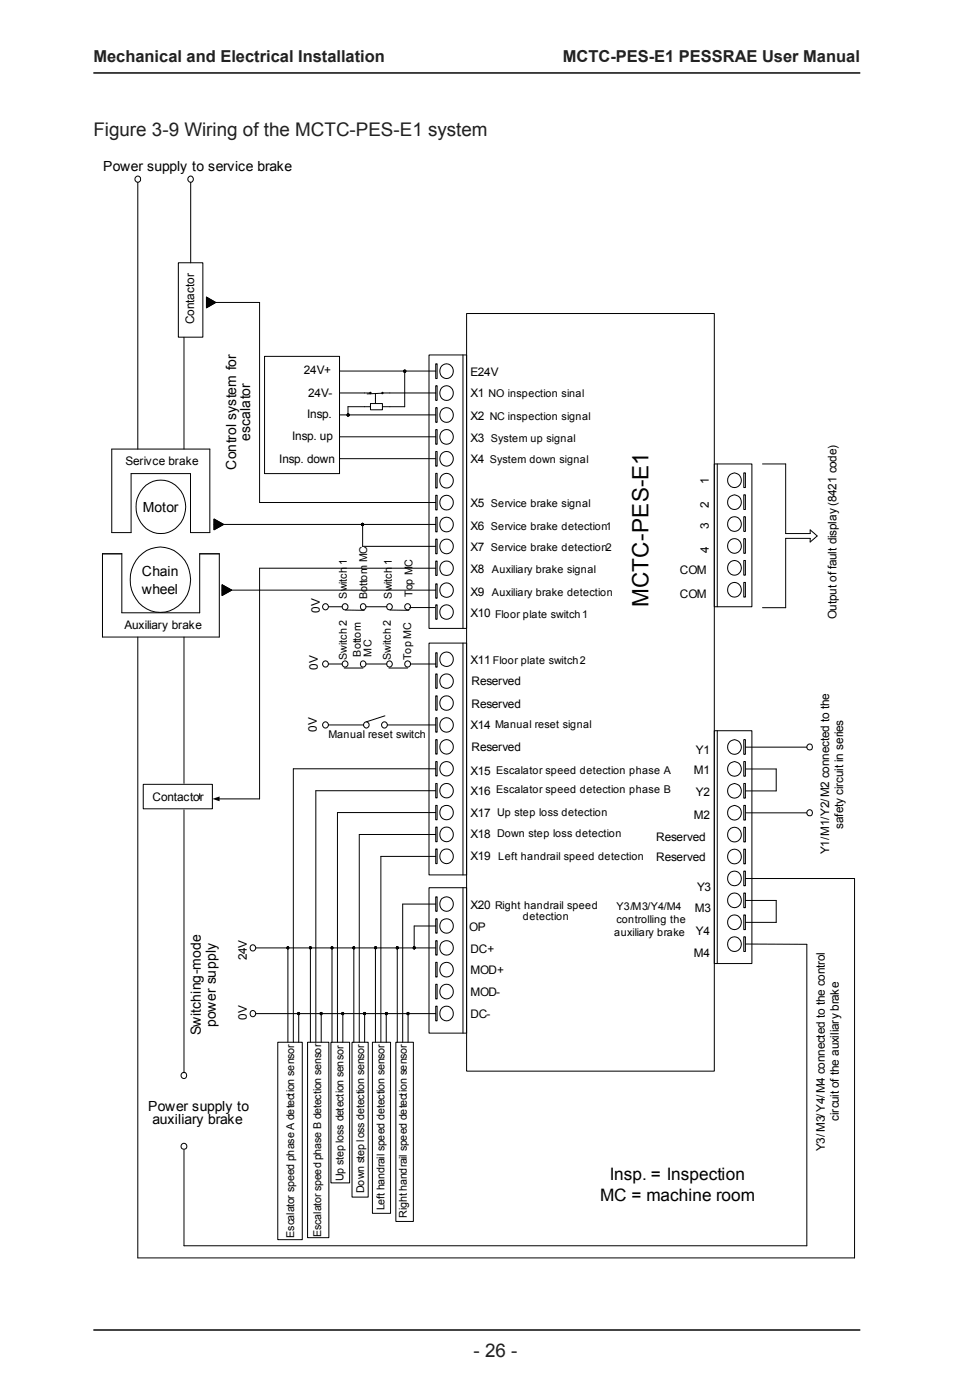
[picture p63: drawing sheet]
<svg xmlns="http://www.w3.org/2000/svg" width="145mm" height="210mm" viewBox="0 0 145 210" stroke-linecap="round" stroke-linejoin="round" font-family="sans-serif">
<defs><g id="words">
<text font-size="3.4" x="97.3" y="91.1" transform="rotate(-90 97.3 91.1)">MCTC-PES-E1</text>
<g font-size="2.8" fill="#231f20">
<text x="14" y="20.4">Figure 3-9 Wiring of the MCTC-PES-E1 system</text>
<text x="71" y="203.6">- 26 -</text>
</g>
<g font-size="2.6">
<text x="91.5" y="177">Insp. = Inspection</text>
<text x="90" y="180.1">MC = machine room</text>
</g>
<g font-size="2.5" fill="#231f20">
<text x="14" y="9.4">Mechanical and Electrical Installation</text>
<text x="84.4" y="9.4">MCTC-PES-E1 PESSRAE User Manual</text>
</g>
<g font-size="2.1">
<text x="15.4" y="25.6">Power supply to service brake</text>
<text x="35.4" y="70.5" transform="rotate(-90 35.4 70.5)">Control system for</text>
<text x="37.5" y="66.2" transform="rotate(-90 37.5 66.2)">escalator</text>
<text x="21.4" y="76.8">Motor</text>
<text x="21.2" y="86.5">Chain</text>
<text x="21.2" y="89">wheel</text>
<text x="30.1" y="155.3" transform="rotate(-90 30.1 155.3)">Switching-mode</text>
<text x="32.4" y="154" transform="rotate(-90 32.4 154)">power supply</text>
<text x="22.2" y="166.6">Power supply to</text>
<text x="22.9" y="168.7">auxiliary brake</text>
</g>
<g font-size="1.8">
<text x="29.1" y="48.6" transform="rotate(-90 29.1 48.6)">Contactor</text>
<text x="45.6" y="56">24V+</text>
<text x="46.2" y="59.6">24V-</text>
<text x="70.5" y="59.6">X1 NO inspection sinal</text>
<text x="70.5" y="56.4">E24V</text>
<text x="46" y="62.6">Insp.</text>
<text x="70.5" y="63">X2 NC inspection signal</text>
<text x="18.8" y="69.7">Serivce brake</text>
<text x="41.9" y="69.4">Insp. down</text>
<text x="43.8" y="66">Insp. up</text>
<text x="70.5" y="66.3">X3 System up signal</text>
<text x="70.5" y="69.4">X4 System down signal</text>
<text x="70.5" y="76">X5 Service brake signal</text>
<text x="106.3" y="76.2" transform="rotate(-90 106.3 76.2)">2</text>
<text x="106.3" y="72.6" transform="rotate(-90 106.3 72.6)">1</text>
<text x="70.5" y="79.5">X6 Service brake detection1</text>
<text x="70.5" y="82.6">X7 Service brake detection2</text>
<text x="106.3" y="82.9" transform="rotate(-90 106.3 82.9)">4</text>
<text x="106.3" y="79.4" transform="rotate(-90 106.3 79.4)">3</text>
<text x="70.5" y="89.4">X9 Auxiliary brake detection</text>
<text x="70.5" y="86">X8 Auxiliary brake signal</text>
<text x="101.9" y="89.7">COM</text>
<text x="101.9" y="86.1">COM</text>
<text x="18.7" y="94.3">Auxiliary brake</text>
<text x="48" y="91.9" transform="rotate(-90 48 91.9)">0V</text>
<text x="70.5" y="92.6">X10 Floor plate switch1</text>
<text x="125.5" y="92.9" transform="rotate(-90 125.5 92.9)">Output of fault display (8421 code)</text>
<text x="47.7" y="100.5" transform="rotate(-90 47.7 100.5)">0V</text>
<text x="70.5" y="99.7">X11 Floor plate switch2</text>
<text x="70.7" y="106.2">Reserved</text>
<text x="70.7" y="102.7">Reserved</text>
<text x="47.5" y="109.8" transform="rotate(-90 47.5 109.8)">0V</text>
<text x="70.5" y="109.3">X14 Manual reset signal</text>
<text x="70.7" y="112.7">Reserved</text>
<text x="104.4" y="113.2">Y1</text>
<text x="70.5" y="119.3">X16 Escalator speed detection phase B</text>
<text x="70.5" y="116.2">X15 Escalator speed detection phase A</text>
<text x="104" y="116.1">M1</text>
<text x="104.4" y="119.4">Y2</text>
<text x="22.9" y="120.1">Contactor</text>
<text x="70.5" y="125.7">X18 Down step loss detection</text>
<text x="70.5" y="122.5">X17 Up step loss detection</text>
<text x="104" y="122.8">M2</text>
<text x="126.4" y="124.3" transform="rotate(-90 126.4 124.3)">safety circuit in series</text>
<text x="70.5" y="128.9">X19 Left handrail speed detection</text>
<text x="98.4" y="129.1">Reserved</text>
<text x="98.4" y="126.2">Reserved</text>
<text x="124.3" y="128.1" transform="rotate(-90 124.3 128.1)">Y1/M1/Y2/M2 connected to the</text>
<text x="70.5" y="136.3">X20 Right handrail speed</text>
<text x="104.2" y="136.8">M3</text>
<text x="104.5" y="133.6">Y3</text>
<text x="70.4" y="139.7">OP</text>
<text x="70.5" y="142.9">DC+</text>
<text x="104" y="143.6">M4</text>
<text x="104.4" y="140.2">Y4</text>
<text x="37" y="144.1" transform="rotate(-90 37 144.1)">24V</text>
<text x="70.5" y="149.4">MOD-</text>
<text x="70.5" y="146.1">MOD+</text>
<text x="37" y="153.1" transform="rotate(-90 37 153.1)">0V</text>
<text x="70.5" y="152.7">DC-</text>
<text x="123.7" y="172.7" transform="rotate(-90 123.7 172.7)">Y3/ M3/ Y4/M4 connected to the control</text>
<text x="125.8" y="168.2" transform="rotate(-90 125.8 168.2)">circuit of the auxiliary brake</text>
</g>
<g font-size="1.6">
<text x="52" y="89.8" transform="rotate(-90 52 89.8)">Switch</text>
<text x="52" y="84.7" transform="rotate(-90 52 84.7)">1</text>
<text x="55.1" y="89.8" transform="rotate(-90 55.1 89.8)">Bottom</text>
<text x="55.1" y="84.4" transform="rotate(-90 55.1 84.4)">MC</text>
<text x="58.8" y="89.8" transform="rotate(-90 58.8 89.8)">Switch</text>
<text x="58.8" y="84.7" transform="rotate(-90 58.8 84.7)">1</text>
<text x="61.8" y="89.5" transform="rotate(-90 61.8 89.5)">Top M</text>
<text x="61.8" y="85" transform="rotate(-90 61.8 85)">C</text>
<text x="52" y="99" transform="rotate(-90 52 99)">Switch 2</text>
<text x="54.1" y="98.5" transform="rotate(-90 54.1 98.5)">Bottom</text>
<text x="55.7" y="98.5" transform="rotate(-90 55.7 98.5)">MC</text>
<text x="58.6" y="99" transform="rotate(-90 58.6 99)">Switch 2</text>
<text x="61.7" y="99" transform="rotate(-90 61.7 99)">Top MC</text>
<text x="49.3" y="110.8">Manual reset switch</text>
<text x="78.4" y="137.9">detection</text>
<text x="92.4" y="136.5">Y3/M3/Y4/M4</text>
<text x="92.1" y="140.4">auxiliary brake</text>
<text x="92.4" y="138.4">controlling the</text>
<text x="51.5" y="177.2" transform="rotate(-90 51.5 177.2)">Up step loss detection sensor</text>
<text x="54.6" y="179" transform="rotate(-90 54.6 179)">Down step loss detection sensor</text>
<text x="44.1" y="185.7" transform="rotate(-90 44.1 185.7)">Escalator speed phase A detection sensor</text>
<text x="48.1" y="185.6" transform="rotate(-90 48.1 185.6)">Escalator speed phase B detection sensor</text>
<text x="57.6" y="181.5" transform="rotate(-90 57.6 181.5)">Left handrail speed detection sensor</text>
<text x="61" y="182.7" transform="rotate(-90 61 182.7)">Right handrail speed detection sensor</text>
</g>
</g></defs>
<path d="M14 10.9h115M14 199.5h115" fill="none" stroke="#231f20" stroke-width=".25"/>
<g fill="none" stroke="#000" stroke-width=".15">
<path d="M20.7 27.3v40.1M26.7 39.4h3.7v11.2h-3.7zM28.6 27.3v12.1M27.6 50.6v16.8M31 44.6v.8zM31 45.4v.8zM31 44.6l1.3 .8-1.3 .8zM32.3 45.4h6.6v30h26.4M39.7 53.5h11.2v17.5h-11.2zM50.9 55.7h14.4M50.9 58.9h4.6M55.5 58.9h.1v.2h-.1z"/>
<path d="M56.3 59v.6M56.3 59.6h.1M56.3 59.7v.1M56.3 59.8v.1M56.3 59.9v.6M57.2 59l-2.2 .1M57.3 58.9h.1v.2h-.1zM57.4 58.9h7.9M60.6 55.5v.3zM60.6 55.5h.2v.3h-.2zM60.6 55.5h.1l-.1 .3zM60.7 55.5h.1l-.1 .3z"/>
<path d="M60.7 55.5v.3h-.1zM60.7 55.7v5.3h-3.4M60.8 55.5v.3zM60.8 55.5v.3h-.1zM64.3 53.2h5.7v41.1h-5.7zM65.3 54.6h.2v2.2h-.2zM65.3 57.9h.2v2.2h-.2zM66.2 54.9a1.05 1.05 0 0 1 1.5 0 1.05 1.05 0 0 1 0 1.5 1.05 1.05 0 0 1-1.5 .1 1.24 1.24 0 0 1 0-1.6zM66.2 58.2a1.05 1.05 0 0 1 1.5 0 1.05 1.05 0 0 1 0 1.5 1.05 1.05 0 0 1-1.5 0 1.24 1.24 0 0 1 0-1.5zM69.4 53.2v41.1M70 47h37.1v113.7h-37.1zM16.8 67.4h14.7v12.5h-2.9v-8.9h-8.9v8.9h-2.9z"/>
<path d="M21.5 73.2a3.6 3.6 0 0 1 3.9-1 3.6 3.6 0 0 1 2.4 3.2 3.8 3.8 0 0 1-1.4 3.8 3.8 3.8 0 0 1-4 .4 4.2 4.2 0 0 1-.9-6.4zM32.1 77.9l1.4 .8-1.4 .8zM32.1 77.9v.8zM32.1 78.7v.8zM33.5 78.7h31.8M50.9 62.2h14.4M50.9 68.8h14.4M50.9 65.5h14.4M52.1 62.1v.3zM52.1 62.1h.1l-.1 .3zM52.1 62.1h.2v.3h-.2zM52.2 62.1v.3h-.1z"/>
<path d="M52.2 62.1h.1l-.1 .3zM52.3 62.1v.3zM52.3 62.1v.3h-.1zM54.2 78.6l.2-.1-.2 .3zM54.2 78.6h.3v.2h-.3zM54.2 78.6v.2zM54.4 78.5v.3h-.2zM54.4 78.7v3.3h10.9M54.4 78.5l.1 .1-.1 .2zM54.5 78.6v.2h-.1zM54.5 78.6v.2zM55.6 60.5h1.7v1h-1.7z"/>
<path d="M55.6 61h-3.4v1.2M65.3 61.1h.2v2.2h-.2zM65.3 64.4h.2v2.2h-.2zM65.3 67.7h.2v2.2h-.2zM65.3 71h.2v2.2h-.2zM65.3 74.3h.2v2.2h-.2zM65.3 77.6h.2v2.2h-.2zM66.2 61.5a1.05 1.05 0 0 1 1.5 0 1.05 1.05 0 0 1 0 1.5 1.05 1.05 0 0 1-1.5 0 1.25 1.25 0 0 1 0-1.5zM66.2 64.8a1.05 1.05 0 0 1 1.5 0 1.05 1.05 0 0 1 0 1.5 1.05 1.05 0 0 1-1.5 0 1.25 1.25 0 0 1 0-1.5zM66.2 68a1.05 1.05 0 0 1 1.5 .1 1.05 1.05 0 0 1 0 1.4 1.05 1.05 0 0 1-1.5 .1 1.24 1.24 0 0 1 0-1.6zM66.2 71.3a1.05 1.05 0 0 1 1.5 .1 1.05 1.05 0 0 1 0 1.4 1.05 1.05 0 0 1-1.5 .1 1.24 1.24 0 0 1 0-1.6zM66.2 74.6a1.05 1.05 0 0 1 1.5 .1 1.05 1.05 0 0 1 0 1.4 1.05 1.05 0 0 1-1.5 .1 1.24 1.24 0 0 1 0-1.6z"/>
<path d="M66.2 77.9a1.05 1.05 0 0 1 1.5 .1 1.05 1.05 0 0 1 0 1.4 1.05 1.05 0 0 1-1.5 .1 1.25 1.25 0 0 1 0-1.6zM107.1 69.6h5.6v21.4h-5.6zM107.6 69.6v21.4M111.5 77.5h.3v2.2h-.3zM111.5 74.2h.3v2.2h-.3zM111.5 70.9h.3v2.2h-.3zM114.3 69.6h3.5v10.4h3.7v-.5l1 .9-1 .9v-.5h-3.7v10.4h-3.5M15.4 83.1h2.9v8.8h11.6v-8.8h3v12.5h-17.5zM20.7 95.6v93.1h107.4v-56.9h-16.3M20.8 83.5a4.4 4.4 0 0 1 4.7-1.2 4.4 4.4 0 0 1 3 3.9 4.7 4.7 0 0 1-5.9 5.4 5.1 5.1 0 0 1-1.8-8.1zM27.6 95.6v21.9M33.3 87.7v.8z"/>
<path d="M33.3 88.5v.8zM33.3 87.7l1.4 .8-1.4 .8zM34.7 88.5h30.6M49.3 91h2M49.3 99.6h2M51.8 91.5h2.8M54.9 91h3.1M54.9 99.6h3.1M58.5 91.5h2.8M61.4 91.1h3.8M61.6 99.6h3.7M64.3 96.5h5.7v34.7h-5.7z"/>
<path d="M65.3 85.2h-26.4v34.6h-6.1M65.3 97.9h.2v2.2h-.2zM65.3 80.9h.2v2.2h-.2zM65.3 84.2h.2v2.1h-.2zM65.3 87.6h.2v2.1h-.2zM65.3 90.7h.2v2.2h-.2zM66.2 81.2a1.05 1.05 0 0 1 1.5 0 1.05 1.05 0 0 1 0 1.5 1.05 1.05 0 0 1-1.5 0 1.25 1.25 0 0 1 0-1.5zM69.4 96.5v34.7M111.5 87.4h.3v2.2h-.3zM111.5 84.1h.3v2.2h-.3zM111.5 80.8h.3v2.2h-.3zM21.5 117.7h10.3v3.6h-10.3z"/>
<path d="M29.9 119v.8zM49.3 108.7h5.2M51.6 100.2h2.8M57.7 107.4l-2.8 .9M58.1 108.7h7.2M58.3 100.2h2.8M65.3 115.3h-21.3v41M65.3 117.5h.2v2.2h-.2zM65.3 114.2h.2v2.2h-.2zM65.3 110.9h.2v2.2h-.2zM65.3 107.7h.2v2.1h-.2zM65.3 104.4h.2v2.1h-.2z"/>
<path d="M65.3 101.1h.2v2.2h-.2zM65.3 118.6h-17.9v37.7M107.1 109.6h5.6v34.9h-5.6zM107.6 109.6v34.9M111.5 110.9h.3v2.2h-.3zM111.5 114.2h.3v2.2h-.3zM111.5 117.5h.3v2.2h-.3zM111.8 112.1h9.2M111.8 115.3h4.6v3.3h-4.6M27.6 121.5v39.4M64.3 133.2h5.7v21.8h-5.7zM65.3 134.5h.2v2.2h-.2z"/>
<path d="M65.3 137.8h.2v2.2h-.2zM65.3 127.3h.2v2.2h-.2zM65.3 124.1h.2v2.2h-.2zM65.3 120.8h.2v2.2h-.2zM65.3 121.9h-14.7v34.4M65.3 125.2h-11.4v31.1M65.3 128.5h-8.2v27.8M65.3 135.6h-4.9v20.7M65.3 138.9h-3.2v3.3M66.2 127.7a1.05 1.05 0 0 1 1.5 0 1.05 1.05 0 0 1 0 1.5 1.05 1.05 0 0 1-1.5 0 1.24 1.24 0 0 1 0-1.5zM66.2 124.4a1.05 1.05 0 0 1 1.5 0 1.05 1.05 0 0 1 0 1.5 1.05 1.05 0 0 1-1.5 0 1.25 1.25 0 0 1 0-1.5zM69.4 133.2v21.8"/>
<path d="M111.5 120.8h.3v2.2h-.3zM111.5 124.1h.3v2.2h-.3zM111.5 127.4h.3v2.2h-.3zM111.5 130.7h.3v2.2h-.3zM111.5 134h.3v2.2h-.3zM111.5 137.2h.3v2.2h-.3zM111.8 121.9h9.2M111.8 135.1h4.6v3.3h-4.6M38.3 152h27M38.3 142.2h27M41.7 156.3h3.6v29.7h-3.6zM43.1 142v.3z"/>
<path d="M43.1 142h.1l-.1 .3zM43.2 142v.4l-.1-.1zM43.2 142.2v14.1M43.2 142h.1l-.1 .4zM43.3 142v.3l-.1 .1zM43.3 142v.3zM44.7 151.9h.1l-.1 .3zM44.7 151.9v.3zM44.8 151.9v.3h-.1zM44.8 152v4.3M44.8 151.9h.1l-.1 .3zM44.9 151.9v.3h-.1z"/>
<path d="M44.9 151.9v.3zM46.1 156.3h3.2v29.4h-3.2zM46.4 142h.1l-.1 .3zM46.4 142v.3zM46.5 142v.4l-.1-.1zM46.5 142.2v14.1M46.5 142h.1l-.1 .4zM46.6 142v.3l-.1 .1zM46.6 142v.3zM48 151.9h.2l-.2 .3zM48 151.9v.3zM48.2 151.9v.3h-.2z"/>
<path d="M48.2 152v4.3M48.2 151.9h.1l-.1 .3zM48.3 151.9v.3zM48.3 151.9v.3h-.1zM49.6 156.3h2.8v21.1h-2.8zM49.7 142v.3zM49.7 142h.1l-.1 .3zM49.8 142v.4l-.1-.1zM49.8 142.2v14.1M49.8 142h.1l-.1 .4zM49.9 142v.3l-.1 .1zM49.9 142v.3z"/>
<path d="M51.3 151.9h.1l-.1 .3zM51.3 151.9v.3zM51.4 151.9v.3h-.1zM51.4 152v4.3M51.4 151.9h.1l-.1 .3zM51.5 151.9v.3h-.1zM51.5 151.9v.3zM52.8 156.3h2.4v23.3h-2.4zM53 142v.3zM53 142h.1l-.1 .3zM53.1 142.2v14.1M53.1 142v.4l-.1-.1z"/>
<path d="M53.1 142h.1l-.1 .4zM53.2 142v.3l-.1 .1zM53.2 142v.3zM54.5 151.9h.2l-.2 .3zM54.5 151.9v.3zM54.7 151.9v.3h-.2zM54.7 152v4.3M54.7 151.9h.1l-.1 .3zM54.8 151.9v.3h-.1zM54.8 151.9v.3zM55.8 156.3h2.8v25.7h-2.8zM56.2 142v.3z"/>
<path d="M56.2 142h.1l-.1 .3zM56.3 142.2v14.1M56.3 142h.1l-.1 .4zM56.3 142v.4l-.1-.1zM56.4 142v.3zM56.4 142v.3l-.1 .1zM57.8 151.9v.3zM57.8 151.9h.1l-.1 .3zM57.9 152v4.3M57.9 151.9h.1l-.1 .3zM57.9 151.9v.3h-.1zM58 151.9v.3z"/>
<path d="M58 151.9v.3h-.1zM59.4 156.3h2.6v26.9h-2.6zM59.5 142v.3zM59.5 142h.1l-.1 .3zM59.5 142h.2v.2l-.1 .2-.2-.2zM59.6 142.2v14.1M59.6 142v.4l-.1-.1zM59.6 142h.1l-.1 .4zM59.7 142v.3l-.1 .1zM59.7 142v.3zM61.1 151.9h.1l-.1 .3zM61.1 151.9v.3z"/>
<path d="M61.2 152v4.3M61.2 151.9v.3h-.1zM61.2 151.9h.1l-.1 .3zM61.3 151.9v.3h-.1zM61.3 151.9v.3zM62 142v.3zM62 142h.2l.1 .2-.2 .2-.2-.2zM62 142h.1l-.1 .3zM62.1 142v.4l-.1-.1zM62.1 142h.1l-.1 .4zM62.2 142v.3l-.1 .1zM62.2 142v.3z"/>
<path d="M65.3 141.1h.2v2.2h-.2zM65.3 144.4h.2v2.2h-.2zM65.3 147.6h.2v2.2h-.2zM65.3 150.9h.2v2.2h-.2zM66.2 144.7a1.05 1.05 0 0 1 1.5 0 1.05 1.05 0 0 1 0 1.5 1.05 1.05 0 0 1-1.5 0 1.25 1.25 0 0 1 0-1.5zM66.2 148a1.05 1.05 0 0 1 1.5 0 1.05 1.05 0 0 1 0 1.5 1.05 1.05 0 0 1-1.5 0 1.25 1.25 0 0 1 0-1.5zM111.5 140.5h.3v2.2h-.3zM111.8 141.6h9.2v45.3h-93.4v-14.4"/>
<circle cx="20.7" cy="26.9" r=".46"/>
<circle cx="28.6" cy="26.9" r=".45"/>
<circle cx="110.1" cy="78.6" r="1.07"/>
<circle cx="110.1" cy="75.3" r="1.07"/>
<circle cx="110.1" cy="72" r="1.07"/>
<circle cx="48.8" cy="99.6" r=".45"/>
<circle cx="48.8" cy="91" r=".45"/>
<circle cx="51.7" cy="99.6" r=".45"/>
<circle cx="51.7" cy="91" r=".46"/>
<circle cx="54.4" cy="99.6" r=".45"/>
<circle cx="54.4" cy="91" r=".45"/>
<circle cx="58.4" cy="99.6" r=".45"/>
<circle cx="58.4" cy="91" r=".45"/>
<circle cx="61.1" cy="99.6" r=".45"/>
<circle cx="61.1" cy="91" r=".46"/>
<circle cx="67" cy="85.3" r="1.05"/>
<circle cx="67" cy="91.8" r="1.05"/>
<circle cx="67" cy="88.6" r="1.05"/>
<circle cx="67" cy="98.9" r="1.05"/>
<circle cx="110.1" cy="85.1" r="1.08"/>
<circle cx="110.1" cy="88.4" r="1.07"/>
<circle cx="110.1" cy="81.9" r="1.07"/>
<circle cx="48.8" cy="108.8" r=".45"/>
<circle cx="54.9" cy="108.8" r=".45"/>
<circle cx="57.6" cy="108.8" r=".45"/>
<circle cx="67" cy="118.6" r="1.05"/>
<circle cx="67" cy="115.3" r="1.05"/>
<circle cx="67" cy="102.2" r="1.05"/>
<circle cx="67" cy="112.1" r="1.05"/>
<circle cx="67" cy="108.8" r="1.05"/>
<circle cx="67" cy="105.5" r="1.05"/>
<circle cx="110.1" cy="118.6" r="1.07"/>
<circle cx="110.1" cy="112" r="1.07"/>
<circle cx="110.1" cy="115.3" r="1.07"/>
<circle cx="121.4" cy="112.1" r=".43"/>
<circle cx="67" cy="121.9" r="1.05"/>
<circle cx="67" cy="138.9" r="1.05"/>
<circle cx="67" cy="135.6" r="1.05"/>
<circle cx="110.1" cy="125.2" r="1.08"/>
<circle cx="110.1" cy="131.7" r="1.07"/>
<circle cx="110.1" cy="121.9" r="1.07"/>
<circle cx="110.1" cy="128.4" r="1.07"/>
<circle cx="110.1" cy="138.3" r="1.07"/>
<circle cx="110.1" cy="135" r="1.07"/>
<circle cx="121.4" cy="121.9" r=".43"/>
<circle cx="37.9" cy="142.2" r=".45"/>
<circle cx="37.9" cy="152.1" r=".46"/>
<circle cx="67" cy="152.1" r="1.07"/>
<circle cx="67" cy="142.2" r="1.06"/>
<circle cx="110.1" cy="141.6" r="1.08"/>
<circle cx="27.6" cy="161.3" r=".45"/>
<circle cx="27.6" cy="171.9" r=".44"/>
</g>
<g fill="#000">
<path d="M31 44.6l1.3 .8-1.3 .8zM60.6 55.5v.3zM60.6 55.5h.1l-.1 .3zM60.7 55.5v.3h-.1zM60.7 55.5h.1l-.1 .3zM60.8 55.5v.3zM60.8 55.5v.3h-.1zM32.1 77.9l1.4 .8-1.4 .8zM52.1 62.1v.3zM52.1 62.1h.1l-.1 .3zM52.2 62.1v.3h-.1zM52.2 62.1h.1l-.1 .3z"/>
<path d="M52.3 62.1v.3zM52.3 62.1v.3h-.1zM54.2 78.6v.2zM54.2 78.6l.2-.1-.2 .3zM54.4 78.5v.3h-.2zM54.4 78.5l.1 .1-.1 .2zM54.5 78.6v.2zM54.5 78.6v.2h-.1zM33.3 87.7l1.4 .8-1.4 .8zM31.8 119.8l1.1-.3v.7zM43.1 142v.3zM43.1 142h.1l-.1 .3z"/>
<path d="M43.2 142v.4l-.1-.1zM43.2 142h.1l-.1 .4zM43.3 142v.3zM43.3 142v.3l-.1 .1zM44.7 151.9v.3zM44.7 151.9h.1l-.1 .3zM44.8 151.9v.3h-.1zM44.8 151.9h.1l-.1 .3zM44.9 151.9v.3zM44.9 151.9l-.1 .3zM46.4 142v.3zM46.4 142h.1l-.1 .3z"/>
<path d="M46.5 142v.4l-.1-.1zM46.5 142h.1l-.1 .4zM46.6 142v.3zM46.6 142v.3l-.1 .1zM48 151.9v.3zM48 151.9h.2l-.2 .3zM48.2 151.9v.3h-.2zM48.2 151.9h.1l-.1 .3zM48.3 151.9v.3zM48.3 151.9l-.1 .3zM49.7 142v.3zM49.7 142h.1l-.1 .3z"/>
<path d="M49.8 142v.4l-.1-.1zM49.8 142h.1l-.1 .4zM49.9 142v.3zM49.9 142v.3l-.1 .1zM51.3 151.9v.3zM51.3 151.9h.1l-.1 .3zM51.4 151.9v.3h-.1zM51.4 151.9h.1l-.1 .3zM51.5 151.9v.3zM51.5 151.9l-.1 .3zM53 142v.3zM53 142h.1l-.1 .3z"/>
<path d="M53.1 142v.4l-.1-.1zM53.1 142h.1l-.1 .4zM53.2 142v.3zM53.2 142v.3l-.1 .1zM54.5 151.9v.3zM54.5 151.9h.2l-.2 .3zM54.7 151.9v.3h-.2zM54.7 151.9h.1l-.1 .3zM54.8 151.9v.3zM54.8 151.9v.3h-.1zM56.2 142v.3zM56.2 142h.1l-.1 .3z"/>
<path d="M56.3 142v.4l-.1-.1zM56.3 142h.1l-.1 .4zM56.4 142v.3zM56.4 142v.3l-.1 .1zM57.8 151.9v.3zM57.8 151.9h.1l-.1 .3zM57.9 151.9v.3h-.1zM57.9 151.9h.1l-.1 .3zM58 151.9v.3zM58 151.9v.3h-.1zM59.5 142v.3zM59.5 142h.1l-.1 .3z"/>
<path d="M59.6 142v.4l-.1-.1zM59.6 142h.1l-.1 .4zM59.7 142v.3zM59.7 142v.3l-.1 .1zM61.1 151.9v.3zM61.1 151.9h.1l-.1 .3zM61.2 151.9v.3h-.1zM61.2 151.9h.1l-.1 .3zM61.3 151.9v.3zM61.3 151.9v.3h-.1zM62 142v.3zM62 142h.1l-.1 .3z"/>
<path d="M62.1 142v.4l-.1-.1zM62.1 142h.1l-.1 .4zM62.2 142v.3zM62.2 142v.3l-.1 .1z"/>
</g>
<use href="#words"/>
</svg>
